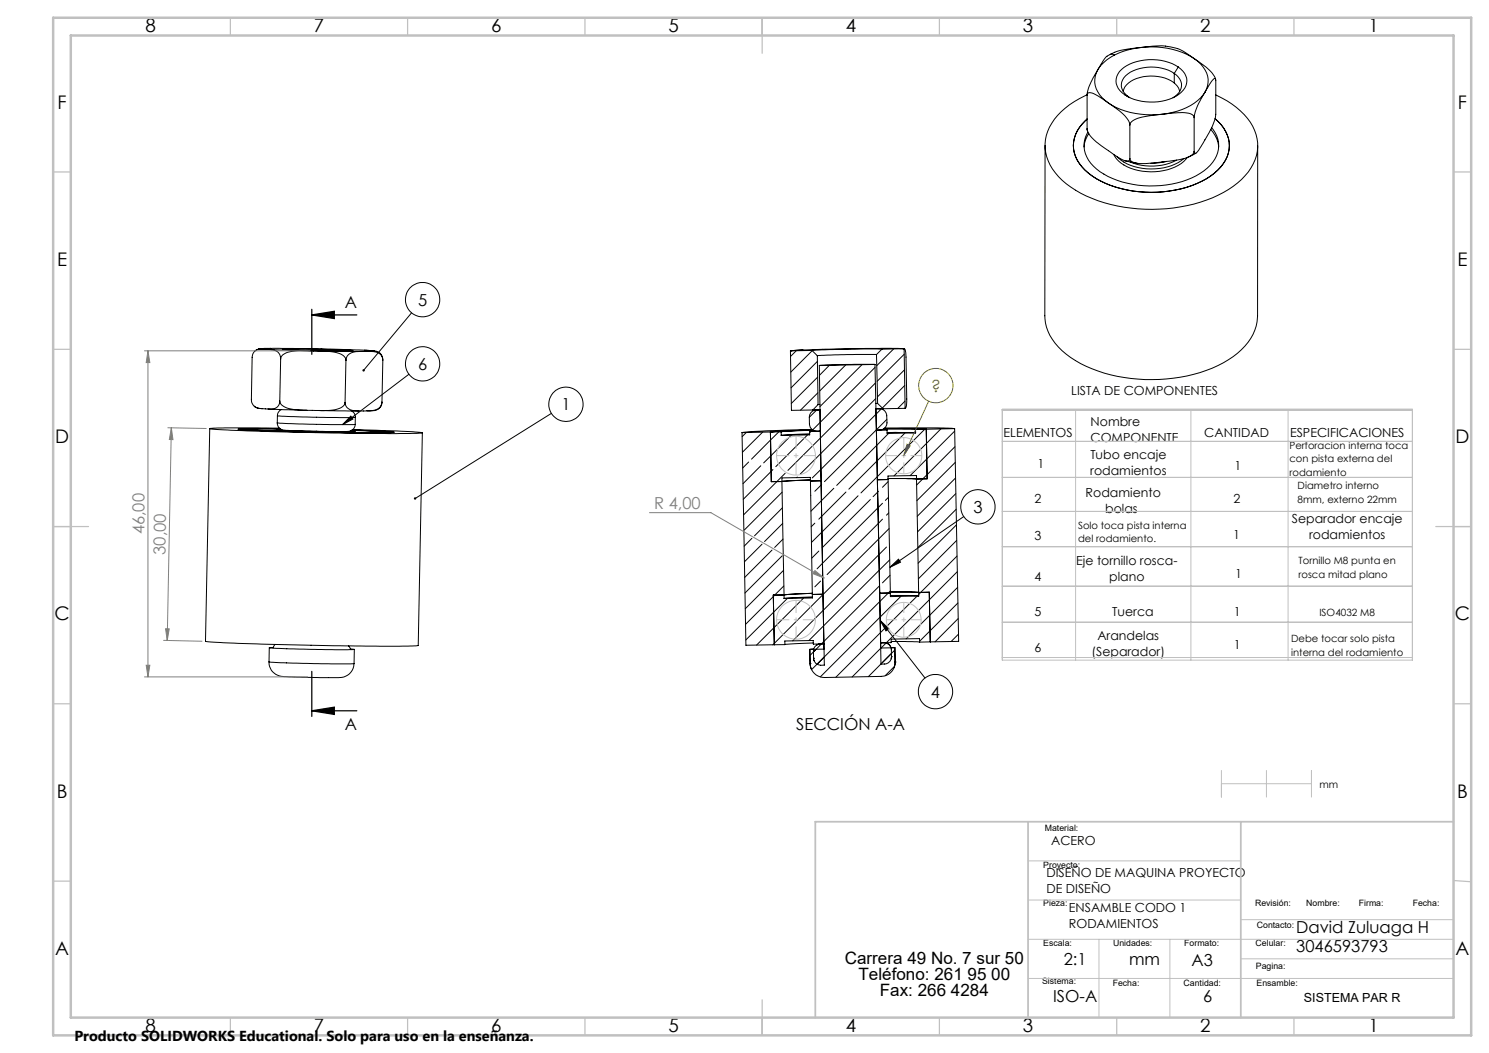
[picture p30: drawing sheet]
<svg xmlns="http://www.w3.org/2000/svg" width="420mm" height="297mm" viewBox="0 0 420 297" stroke-linecap="round" stroke-linejoin="round" font-family="sans-serif">
<defs><g id="words">
<g font-size="5.3">
<text x="41" y="9">8</text>
<text x="88.5" y="9">7</text>
<text x="138.5" y="9">6</text>
<text x="188.5" y="9">5</text>
<text x="238.5" y="9">4</text>
<text x="288.5" y="9">3</text>
<text x="338.5" y="9">2</text>
<text x="386" y="9">1</text>
<text x="16.2" y="30.8">F</text>
<text x="411.2" y="30.8">F</text>
<text x="16.1" y="75">E</text>
<text x="411.1" y="75">E</text>
<text x="15.5" y="125">D</text>
<text x="410.5" y="125">D</text>
<text x="15.4" y="175">C</text>
<text x="410.4" y="175">C</text>
<text x="16" y="225">B</text>
<text x="411" y="225">B</text>
<text x="15.5" y="269.3">A</text>
<text x="410.5" y="269.3">A</text>
<text x="41" y="291">8</text>
<text x="88.5" y="291">7</text>
<text x="138.5" y="291">6</text>
<text x="188.5" y="291">5</text>
<text x="238.5" y="291">4</text>
<text x="288.5" y="291">3</text>
<text x="338.5" y="291">2</text>
<text x="386" y="291">1</text>
</g>
<g font-size="4.8">
<text x="238.3" y="272">Carrera 49 No. 7 sur 50</text>
<text x="242.2" y="276.5">Teléfono: 261 95 00</text>
<text x="248.2" y="281.1">Fax: 266 4284</text>
</g>
<g font-size="4.7">
<text x="97.3" y="86.7">A</text>
<text x="117.9" y="86.2">5</text>
<text x="117.9" y="104.3">6</text>
<text x="158.4" y="115.7">1</text>
<text x="274.6" y="144.6">3</text>
<text x="262.6" y="196.7">4</text>
<text x="97.3" y="205.8">A</text>
<text x="224.6" y="206">SECCIÓN A-A</text>
<text x="365.6" y="263.2">David Zuluaga H</text>
<text x="365.6" y="268.6">3046593793</text>
<text x="300.1" y="272.1">2:1</text>
<text x="318.5" y="272.1">mm</text>
<text x="336.1" y="272.4">A3</text>
<text x="297.1" y="282.7">ISO-A</text>
<text x="339.3" y="282.7">6</text>
</g>
<text font-size="4.7" fill="#808000" x="262.6" y="110.4">?</text>
<g font-size="4.7" fill="#808080">
<text x="184.5" y="143.6">R 4,00</text>
<text x="40.8" y="150.7" transform="rotate(-90 40.8 150.7)">46,00</text>
<text x="46.6" y="156.4" transform="rotate(-89 46.6 156.4)">30,00</text>
</g>
<text font-size="4.1" x="21" y="293.7">Producto SOLIDWORKS Educational. Solo para uso en la enseñanza.</text>
<g font-size="3.5">
<text x="302.2" y="111.4">LISTA DE COMPONENTES</text>
<text x="283.1" y="123.3">ELEMENTOS</text>
<text x="307.6" y="120.3">Nombre</text>
<text x="307.6" y="124.8">COMPONENTE</text>
<text x="339.7" y="123.3">CANTIDAD</text>
<text x="363.9" y="123.3">ESPECIFICACIONES</text>
<text x="307.5" y="129.4">Tubo encaje</text>
<text x="292.6" y="132.1">1</text>
<text x="307.5" y="133.9">rodamientos</text>
<text x="348.2" y="132.5">1</text>
<text x="291.8" y="141.7">2</text>
<text x="306.2" y="140.2">Rodamiento</text>
<text x="348" y="141.9">2</text>
<text x="311.7" y="144.7">bolas</text>
<text x="364.4" y="147.4">Separador encaje</text>
<text x="291.8" y="152.4">3</text>
<text x="347.9" y="151.9">1</text>
<text x="369.2" y="151.9">rodamientos</text>
<text x="303.6" y="159.3">Eje tornillo rosca-</text>
<text x="291.8" y="163.8">4</text>
<text x="312.9" y="163.8">plano</text>
<text x="348.4" y="162.9">1</text>
<text x="291.8" y="173.7">5</text>
<text x="313.7" y="173.7">Tuerca</text>
<text x="348" y="173.7">1</text>
<text x="291.8" y="184">6</text>
<text x="307.9" y="185">(Separador)</text>
<text x="309.5" y="180.5">Arandelas</text>
<text x="348" y="183">1</text>
<text x="296.5" y="238.4">ACERO</text>
<text x="295.2" y="247.5">DISEÑO DE MAQUINA PROYECTO</text>
<text x="295.2" y="252">DE DISEÑO</text>
<text x="301.5" y="257.2">ENSAMBLE CODO 1</text>
<text x="301.5" y="261.7">RODAMIENTOS</text>
<text x="367.8" y="282.6">SISTEMA PAR R</text>
</g>
<g font-size="2.8">
<text x="363.7" y="126.5">Perforacion interna toca</text>
<text x="363.7" y="130.3">con pista externa del</text>
<text x="363.7" y="134.2">rodamiento</text>
<text x="366" y="138">Diametro interno</text>
<text x="366" y="141.9">8mm, externo 22mm</text>
<text x="304.1" y="149.1">Solo toca pista interna</text>
<text x="304.1" y="152.9">del rodamiento.</text>
<text x="366.3" y="159.1">Tornillo M8 punta en</text>
<text x="366.3" y="162.9">rosca mitad plano</text>
<text x="372.2" y="173.7">ISO4032 M8</text>
<text x="364.2" y="181.2">Debe tocar solo pista</text>
<text x="364.2" y="185">interna del rodamiento</text>
<text x="372.2" y="222.3">mm</text>
</g>
<g font-size="2.5">
<text x="294.7" y="234.3">Material:</text>
<text x="294.3" y="244.7">Proyecto:</text>
<text x="294.3" y="255.6">Pieza:</text>
<text x="354" y="255.6">Revisión:</text>
<text x="368.5" y="255.6">Nombre:</text>
<text x="383.3" y="255.6">Firma:</text>
<text x="398.5" y="255.6">Fecha:</text>
<text x="354.5" y="261.7">Contacto:</text>
<text x="294.3" y="266.9">Escala:</text>
<text x="314" y="266.9">Unidades:</text>
<text x="334" y="266.9">Formato:</text>
<text x="354.2" y="266.9">Celular:</text>
<text x="354.2" y="273.3">Pagina:</text>
<text x="293.9" y="277.6">Sistema:</text>
<text x="313.9" y="278.1">Fecha:</text>
<text x="333.9" y="278.1">Cantidad:</text>
<text x="354.4" y="278.1">Ensamble:</text>
</g>
</g></defs>
<g fill="none" stroke="#000" stroke-width=".28">
<path d="M309.7 19.6a6.5 6.5 0 0 0 2 8.7l1 .8M309.7 19.6a18.7 18.7 0 0 0-3.1 7.2M313.2 15.3a5.5 5.5 0 0 0-2.9 3.2l-.6 1.1M313.2 15.3h.5l.6 .3M314.3 15.6a11.8 11.8 0 0 0-4.6 4M321.8 13.4l-4.2 .5a12.2 12.2 0 0 0-4.4 1.4M321.8 13.4a21.4 21.4 0 0 0-7.5 2.2M321.8 13.4a22.9 22.9 0 0 1 15.1 3.2M328.8 13a10.7 10.7 0 0 1 5.6 1.8l2.5 1.8M328.8 13h-3.6l-3.4 .4M332.4 18.9a4.3 4.3 0 0 1 .1 7.7 14.7 14.7 0 0 1-15.3 .1M332.4 18.9a14.4 14.4 0 0 0-16 .7 4.2 4.2 0 0 0 .8 7.1"/>
<path d="M332.4 18.9l-1.2 1.8M336.9 16.6a7 7 0 0 1 3.4 8.5l-.4 .9M336.9 16.6l2.8 2a7.8 7.8 0 0 1 3.1 3.7M306.1 34.1a8.9 8.9 0 0 0-.2 13.8 28.1 28.1 0 0 0 20.4 6.3 27 27 0 0 0 17.1-6.2 9.1 9.1 0 0 0-.6-14.5 9 9 0 0 1 2.3 12.6 20.6 20.6 0 0 1-13.5 7.5 32.3 32.3 0 0 1-23.6-4 10.1 10.1 0 0 1-5-10.6 10.7 10.7 0 0 1 3.6-5.4zM306.6 26.7a20.8 20.8 0 0 0-11.1 10.3 12 12 0 0 0 3.1 12.8 33 33 0 0 0 20.5 8.9 44.3 44.3 0 0 0 27.4-5.3 15.6 15.6 0 0 0 8.3-11.9 13.8 13.8 0 0 0-6-11.2l-2.7-1.8-3.2-1.7M306.6 26.8a.86 .86 0 0 1 1.4-.6l1.9 1 2.8 1.9M306.6 36.3a8.6 8.6 0 0 0 4.1 4.8l3.6 2.6a6.4 6.4 0 0 0 4 1.7l.4-.7M306.6 36.3l.1 .4M306.6 26.8v9.5M307.1 37.7a7.5 7.5 0 0 0-1.3 3.7M312.7 29.1a22.6 22.6 0 0 0 15.1 3.1M312.7 29.1a15.8 15.8 0 0 1 5.9 5.6l.1 .5"/>
<path d="M316.8 25.8a5.4 5.4 0 0 1 4.7-3.9 10.7 10.7 0 0 1 10.6 2.4l.6 1.5M317.2 26.7l1.1 .6M318.3 27.3l.4 .2M318.7 35.2v9.5M327.8 32.2l-2.5 .3a10.6 10.6 0 0 0-6.3 2l-.3 .7M327.8 32.2l4.2-.4a6.3 6.3 0 0 1 4.7 .9l.1 .5M331.2 20.7a3.8 3.8 0 0 1 2.1 3.5 3.8 3.8 0 0 1-2.4 3.3M331.2 20.7a12.2 12.2 0 0 0-13.7 .7 3.6 3.6 0 0 0 .8 5.9M331.2 20.7v2.7M336.8 33.2v9.5M339.9 26a15.2 15.2 0 0 1-10.7 6l-1.4 .2M339.9 26a17.2 17.2 0 0 0-3.1 7.2"/>
<path d="M339.9 26l1.6-2.6a1.55 1.55 0 0 1 1.3-1.2l.1 10a24.8 24.8 0 0 1-4.3 9.4l-.3 .4a1.41 1.41 0 0 1-1.4 1.2l-.1-.5M341.6 36.5a8 8 0 0 1 2.1 5M341.8 36.1a7.7 7.7 0 0 1-1.3 11.3 26 26 0 0 1-19.5 4.8 21.3 21.3 0 0 1-13.3-6.2 7.4 7.4 0 0 1-.9-8.7M294.8 41l-.1 48.1a13.8 13.8 0 0 0 6 10.8 39.2 39.2 0 0 0 24.3 7.2 38.8 38.8 0 0 0 24-7.4 13.8 13.8 0 0 0 5.7-10.6l.1-48M314.1 43.6a10.6 10.6 0 0 0 9.3 4.8 13.8 13.8 0 0 0 11.1-3.5l.4-.5M315.1 44.3a15.4 15.4 0 0 0 15.3 2.4l2-.8 1.4-1.1M317.4 45.4l3.4 .7M328.9 45.6l-4.2 .5M331.9 45.2a15.7 15.7 0 0 1-13.1 .5M336.8 42.7a3.7 3.7 0 0 1-3.3 2.1l-2.3 .5a43.9 43.9 0 0 1-10.9 .7l-1.1-.4-.4-.4-.1-.5M337.3 43.2l-2.2 1.1M73.1 98.4l-1.2 .6"/>
<path d="M73.7 98.4l12.3-.1 18 .5M73.7 98.4l1.5 .1M73.7 98.4h-.6M75.2 98.5l13.2 .5M75.2 98.5a3.6 3.6 0 0 1 3.8 1.9l.2 .8M75.2 98.5h-.4a2.82 2.82 0 0 0-3.6 1.7l-.3 12.4a2.78 2.78 0 0 0 3.5 2.7h.5a3.3 3.3 0 0 0 3.9-1.4l.1-.8M76.3 98.2l-3.3 .2M79.6 98.5h11.7l8.3 .4-13.5-.1zM88.4 99l14.4 .1M88.4 99a19.2 19.2 0 0 1 8.2 1.1l.8 .9 .2 .6M88.4 99l-3.8-.1a6.2 6.2 0 0 0-5.3 1.7l-.1 .6M90.3 98.5v.4"/>
<path d="M102.8 99.1a5.4 5.4 0 0 0-4.9 1.4l-.3 1.1M102.8 99.1a5.7 5.7 0 0 1 4.8 1.2l.4 1.3M102.9 98.8h1.1M104 98.8a3.8 3.8 0 0 1 3.6 1.4l.4 1.4M104 98.8l1.6 .2-2.8 .1M116.1 88.2l-13.5 16.3M223 99h.1M223 99l.2 16.7 6.1-.1M224.6 98.9l-1.6 1.6M226.4 98.7l-3.4 .3M229 98.8l-6 .2M229 98.8l1.5 1.5"/>
<path d="M229.1 98.9l-6 6M248.7 98.5h-8.5l-11.2 .3M248.7 98.5l-1.5 1.5M251.4 98.2l3.7 .2M252.1 98.4l-4.8 4.7M254.8 98.4h-18.9l-12.9 .6M254.8 98.4l-6.1 .1M254.8 98.4h.2M255 98.4a2.69 2.69 0 0 1 .6 2.3l.2 11.8a3.1 3.1 0 0 1-.5 2.6M255 98.4l.3 16.7M255.1 99.9l-7.7 7.7M71.7 114.6h.1"/>
<path d="M71.9 114.7l.7 .4 1.3 .2M75.6 115.4h.2M75.9 115.4l10.7 .3M78.2 119.3a2.26 2.26 0 0 0 2.6 2.1M78.2 119.3l9.1 .4h12.9M78.2 117.3l10.1 .4h11.9M78.2 117.3v2M78.9 113.1a3.4 3.4 0 0 0 3.5 2.3l2.7 .3a40.8 40.8 0 0 0 10.2-.3 2.4 2.4 0 0 0 2-1.9M79.2 101.2l-.3 11.9M79.3 115.5l-.8 .8-.3 1M89.7 115.8l11.6 .1M97.6 101.6l-.3 11.9"/>
<path d="M99 117.4l.6 .8-3 1.6zM99.2 115.9l.8 .8 .2 1M100.2 119.7a2.24 2.24 0 0 1-2.7 2M100.2 117.7v2M107.7 113.4a2.68 2.68 0 0 1-3.3 2.5h-.9M107.7 113.4a2.95 2.95 0 0 1-3.4 2.5h-.4a11 11 0 0 1-5.7-.7l-.7-.8-.2-.9M108 101.6l-.3 11.8M115.4 105.5l-18.8 14.3M155.5 116.6l-38.4 24M229.3 115.6l2-.1-1 .1M230.3 115.6a2 2 0 0 0-2 2 3.5 3.5 0 0 0 1.2 3.8l1.9 .2M230.3 115.6h1l.1 6"/>
<path d="M230.4 115.6l-2.1 2.1M230.5 100.3l.3 13.8M230.6 101.9l-7.5 7.5M230.6 106.4l-7.4 7.4M230.7 110.8l-4.9 4.9M230.8 114.1l-1.5 1.5M231.1 103.1l1.3 80-4 .1M231.2 115.5l-1.2 .1M231.3 114l-.5 .1M234 103l-2.9 2.9M238.5 102.9l-7.3 7.4M243.1 102.9l-11.8 11.8"/>
<path d="M246.8 102.8l1.6 80 4-.1M246.8 102.8h-8.3l-7.4 .3M246.8 102.8l-15.7 .3M246.8 103.6l-17.6 17.7M246.9 108.1l-24.6 24.6M247 113.8h.5M247 112.4l-21.3 21.3M247.1 115.2l1.3 .1M247.1 115.2l2 .1M247.1 115.2l1 .1M247.2 100h-8.3l-8.4 .3M247.2 100l.3 13.8"/>
<path d="M247.5 113.8l1.6 1.5M248.1 115.3a1.99 1.99 0 0 1 2 2l.1 2a2.31 2.31 0 0 1-3 2M248.1 115.3h-1l.1 6M248.6 115.4l-19.5 19.4M250.2 118.3l-17.6 17.6M255.1 104.3l-7.6 7.6M255.2 108.7l-6.3 6.4M255.3 113.1l-2.1 2.1M255.3 115.1l-6.2 .2M59.2 120.9l-1.2 60 9.2 .6 27 .6 18.5 .2 5.3-.2 1.1-60M67.2 121l11.8-.1-11.8 .2 8.8 .5 15.8 .4 19.4-.1-11.8-.6 11.8 .6-11.3 .2-13.5-.3-12.4-.3zM78.1 121.3v.3"/>
<path d="M78.8 120.8l-15.2-.1-4.4 .2 10.4 .6 24.2 .6 18.1 .2 7.2-.2-7-.5-12.6-.4M79.1 121l-8.9 .1 5.1 .4 13.9 .3M79.5 121.2l-1.3 .1 11 .4M80.9 121.4l8.3 .2M89.2 121.6l8.2 .1M98.8 121.6l1.4 .1h-11M99.2 121.4l9 .4-2.2 .2-16.8-.2M100.2 121.7v.3M209.3 122l1.1 60 8-.1M210.5 122l-1.2 1.2M211.2 130.3l-1.7 1.7M214.6 131.4l-5 5"/>
<path d="M215.1 121.9l-5.7 5.7M217.3 121.8l.3 14.1 3-.1M217.3 121.8l-8 .2M218 132.4l-8.3 8.4M219.7 121.8l-7.7 7.7M220.3 121.8h-3M220.3 121.8v1M220.6 135.8l.6 32M220.6 138.8l-10.6 10.7M221.5 133.5l-11.8 11.7M223.2 122.8l-7.8 7.8M224.9 134.5l-.2 .2"/>
<path d="M227.8 122.7l-9 8.9M228.4 122.4l-8.1 .4M228.4 121.7v1l-8.1 .1M228.6 135.4l-8 .4M228.6 135.7l.5 32M228.6 135.7v-1l-8 .1v1M228.7 139.7v.1M228.8 121.6l-.4 .5M229 121.1l-13.2 .4-6.5 .5M229.2 121.3l-11.9 .5M229.3 121.4l-9 .4M229.8 121.5l-1.4 .2"/>
<path d="M231.4 121.6l.2 14M231.4 121.6l-3 .1M231.6 135.6l.5 32M231.6 135.6l-3 .1M231.8 136.7l-2 1.9M235.2 137.7l-6.5 6.5M238.6 138.8l-7.6 7.6M242 139.8l-13.1 13.2M247.2 121.3l.3 14M247.5 135.3l.6 32M247.8 138.6l-1.5 1.5M248.8 121.2h1.4"/>
<path d="M249.2 121l9 .1M249.3 120.9l12 .2M249.5 120.8l15-.1 4.8 .2M250.2 122l8.1 .1M250.2 121.2l-3 .1M250.2 121.2v1.1l8.1-.2M250.5 135.3l.6 31.9M250.5 135l8 .1M250.5 135.3h-3M250.5 135.9l-1.6 1.5M250.6 122.2l-14.6 14.7M255.2 122.2l-15.8 15.8"/>
<path d="M258.2 121.1l.1 1M258.5 135.1l.6 32M258.5 135.1v-1l-8 .2v1M260.8 121.1l-17.9 17.9M261.3 121.1l.2 13.9-3 .1M261.3 121.1h-3.1M265.4 121l-13.2 13.2M269.3 120.9l1.1 60-8 .1M269.3 120.9l-8 .2M269.3 121.6l-12.6 12.6M269.3 126l-10.7 10.8M269.5 130.4l-10.9 10.8"/>
<path d="M269.5 134.8l-10.8 10.8M269.6 139.2l-10.8 10.8M212.1 151.8l-2.2 2.3M214.9 153.5l-4.9 5M217.8 155.1l-7.8 7.8M220.6 156.8l-10.5 10.5M220.7 143.2l-7.9 7.9M220.8 147.6l-5.1 5.1M220.9 152l-2.4 2.4M229.8 147.6l-1 1M231 155.4l-2 2M245.5 140.9l-13.6 13.6"/>
<path d="M248.9 142l-18.4 18.4M248.9 146.4l-15.6 15.7M250 154.3l-26.4 26.5M250.6 140.3l-.9 .8M250.7 144.7l-.7 .6M250.8 149.1l-32.8 32.8M251 157.9l-22.9 22.8M269.7 143.6l-10.8 10.8M269.8 148.1l-10.8 10.8M269.8 152.4l-10.8 10.9M269.9 156.8l-10.7 10.9M271.9 145.7l-20.9 14.3"/>
<path d="M221 160.9l-10.8 10.8M221.1 165.3l-10.8 10.8M221.2 167.8h-3.1l.3 14.1M221.2 167.8v1M222.1 168.8l-11.7 11.7M226.7 168.7l-13.3 13.3M229.1 167.4l-7.9 .4M229.1 167.7l.1 1-8 .1M229.2 168.4l-8 .4M231.5 163.9l-1.7 1.6M232.1 167.6l.3 14M232.1 167.6l-3 .1"/>
<path d="M248.1 165.2l-19.6 19.7M248.1 167.3l.3 14M248.3 175l12.6 16.2M248.3 175l2.4 2.3-.8 .6zM251 160l2.4-2.3 .6 .9zM251 162.3l-2.1 2.1M251.1 167l8 .1M251.1 166.7l-22.2 22.2-.4-1.5M251.1 168l8.1 .1M251.1 167.2l-3 .1M251.1 167.2v1.1l8.1-.2M254.1 168.2l-22.7 22.7"/>
<path d="M258.7 168.1l-22.9 22.9M259.1 167.1l3-.1 .3 14M259.1 167.1l.1 1M270 161.3l-20 20M270.1 165.7l-14.5 14.5M270.2 170.1l-10.8 10.8M270.3 174.5l-6.6 6.5M270.3 178.9l-2 2M75.9 186.7a4.4 4.4 0 0 0 5.2 4.2l2 .1M75.9 186.7l12.7 .5h11.3M76 182.7l-.1 4M77 182.6l-1 .1 11.7 .5h12.2l-1-.1"/>
<path d="M77.6 181.8l-.6 .9M83.2 191l9.4 .1M98.3 182.2l.5 1M99.8 187.2a4.5 4.5 0 0 1-5.6 3.9h-1.5M99.9 183.2v4M221.4 181.8l-3 .1M228.4 183.2l.1 3.9M228.5 187.1h.1M229.4 181.4l-8 .4M229.5 185.7l.1 .7M229.5 185.7h.1M229.5 183.1l-1.1 .1"/>
<path d="M231.2 181.6l-.8 .4M232.4 181.6a2.26 2.26 0 0 0-3 2.1l.1 2M232.4 181.6l.1 6a2.28 2.28 0 0 1-3-1.9M232.4 181.6l-3 .1v-1l-8 .1v1M232.4 185.3l-1.9 2.1M248.4 181.3a2.26 2.26 0 0 1 3 2l.1 1.9M248.4 181.3l.1 6M249.6 181.3h.1a1.9 1.9 0 0 1 1.5 1.1M249.9 181.4l-9.6 9.6M251.4 182.6l1 .1M251.4 180.9l8 .2M251.4 183.1v.1"/>
<path d="M251.5 185.2l-.1 .6M251.5 185.2a2.29 2.29 0 0 1-3 2.1M251.5 185.2h.1M251.5 184.3l-3 3M252.3 188l-2.6 2.6M252.4 182.7l.1 4M252.4 183.3l-7.5 7.5M252.5 186.8l-.3 1.5M252.5 186.7a4 4 0 0 1-3.9 4.1l-16 .3a4 4 0 0 1-4.1-4M252.5 186.7h.1M259.4 181.1v-1l-8 .2v1h-3M262.4 181l-3 .1"/>
<circle cx="119.2" cy="84.5" r="4.8"/>
<circle cx="119.2" cy="102.6" r="4.9"/>
<circle cx="159.6" cy="114" r="4.8"/>
<circle cx="275.9" cy="143" r="4.8"/>
<circle cx="263.9" cy="195.1" r="4.8"/>
</g>
<path d="M87.9 88.8h12.7M87.9 87.2v12.7M87.9 88.8l6.4-1v2zM87.9 189.4v12.7M87.9 200.5h12.7M87.9 200.5l6.4-1v2z" fill="none" stroke="#000" stroke-width=".35"/>
<g fill="none" stroke="#808000" stroke-width=".28">
<path d="M261.9 113.2l-7 15.3M255.8 125.3l1 .4-1.9 2.8z"/>
<circle cx="264" cy="108.7" r="4.8"/>
</g>
<path d="M40.7 99h46.7M41.7 99l.6 3.3h-1.1zM41.7 99v91.9M47.3 120.6l10.9 .3M48.3 120.7l-1.1 60M48.3 120.7l.5 3.3h-1zM183.2 144.6h17.3l32 18.5M46.7 177.3l1 .1-.5 3.3zM229.9 160.9l2.6 2.2-3.2-1.3zM40.7 190.9h46.1M41.2 187.6h1.1l-.6 3.3zM46.1 180.6l10.9 .3" fill="none" stroke="#808080" stroke-width=".28"/>
<g fill="none" stroke="#c0c0c0" stroke-width=".28">
<path d="M282.7 115.7h115.7M282.7 115.5h115.7v70.7h-115.7zM303.4 115.7v70.5M335.9 115.7v70.5M363.3 115.7v70.5M282.7 124.5h115.7M282.7 134.7h115.7M282.7 144.2h115.7M282.7 154.2h115.7M282.7 165.3h115.7M282.7 175.5h115.7M282.7 185.5h115.7"/>
<path d="M344.5 217.3v7.5M357.2 217.3v7.5M369.9 217.3v7.5M344.5 221h25.4M290 242.8h60M290 253.9h60M350 259.4h60M290 264.9h120M290 276h120M310 264.9v22.1M330 264.9v22.1M350 270.4h60"/>
<circle cx="224.5" cy="128.5" r="5.5"/>
<circle cx="254.9" cy="128.5" r="5.1"/>
<circle cx="224.5" cy="174.8" r="5.5"/>
<circle cx="254.9" cy="174.8" r="4.9"/>
</g>
<path d="M219.1 128.5h10.9M224.5 123v11M219.1 174.8h10.9M224.5 169.3v11" fill="none" stroke="#c0c0c0" stroke-width=".28" stroke-dasharray="15.2 1.3 1.3 1.3" stroke-dashoffset="11.7" stroke-linecap="butt"/>
<path d="M249.8 128.5h10.2M254.9 123.4v10.2" fill="none" stroke="#c0c0c0" stroke-width=".28" stroke-dasharray="15.2 1.3 1.3 1.3" stroke-dashoffset="12" stroke-linecap="butt"/>
<path d="M254.9 169.9v9.8M259.8 174.8h-9.8" fill="none" stroke="#c0c0c0" stroke-width=".28" stroke-dasharray="15.2 1.3 1.3 1.3" stroke-dashoffset="12.2" stroke-linecap="butt"/>
<g fill="none" stroke="#c0c0c0" stroke-width=".35">
<path d="M65 5v5M115 5v5M165 5v5M215 5v10M265 5v5M315 5v5M365 5v5M15 48.5h5M410 48.5h5M15 98.5h5M410 98.5h5M15 148.5h10"/>
<path d="M405 148.5h10M15 198.5h5M410 198.5h5M15 248.5h5M410 248.4l5 .3M65 287v5M115 287v5M165 287v5M215 282v10M265 287v5M315 287v5M365 287v5"/>
</g>
<path d="M290 231.8v55.2M350 231.8v55.2M410 231.8h-180v55.2" fill="none" stroke="#c0c0c0" stroke-width=".5"/>
<path d="M15 5h400v287h-400zM20 10h390v277h-390z" fill="none" stroke="#c0c0c0" stroke-width=".7"/>
<g fill="#000">
<path d="M87.9 88.8l6.4-1v2zM87.9 200.5l6.4-1v2z"/>
<path d="M99 117.4l.6 .8-3 1.6zM102.4 104.1l-.1 .6 .3-.2-.3 .2a.35 .35 0 0 0 .6-.2 .35 .35 0 0 0-.5-.4zM116.8 140.4v.4l.3-.2-.3 .2a.34 .34 0 0 0 .5 0 .34 .34 0 0 0 0-.5 .34 .34 0 0 0-.5 .1zM248.3 175l2.4 2.3-.8 .6zM251 160l2.4-2.3 .6 .9z"/>
</g>
<path d="M255.8 125.3l1 .4-1.9 2.8z" fill="#808000"/>
<g fill="#808080">
<path d="M229.9 160.9l2.6 2.2-3.2-1.3z"/>
<path d="M48.3 120.7l.5 3.3h-1zM46.7 177.3l1 .1-.5 3.3z"/>
<path d="M41.2 187.6h1.1l-.6 3.3zM41.7 99l.6 3.3h-1.1z"/>
</g>
<use href="#words"/>
</svg>
